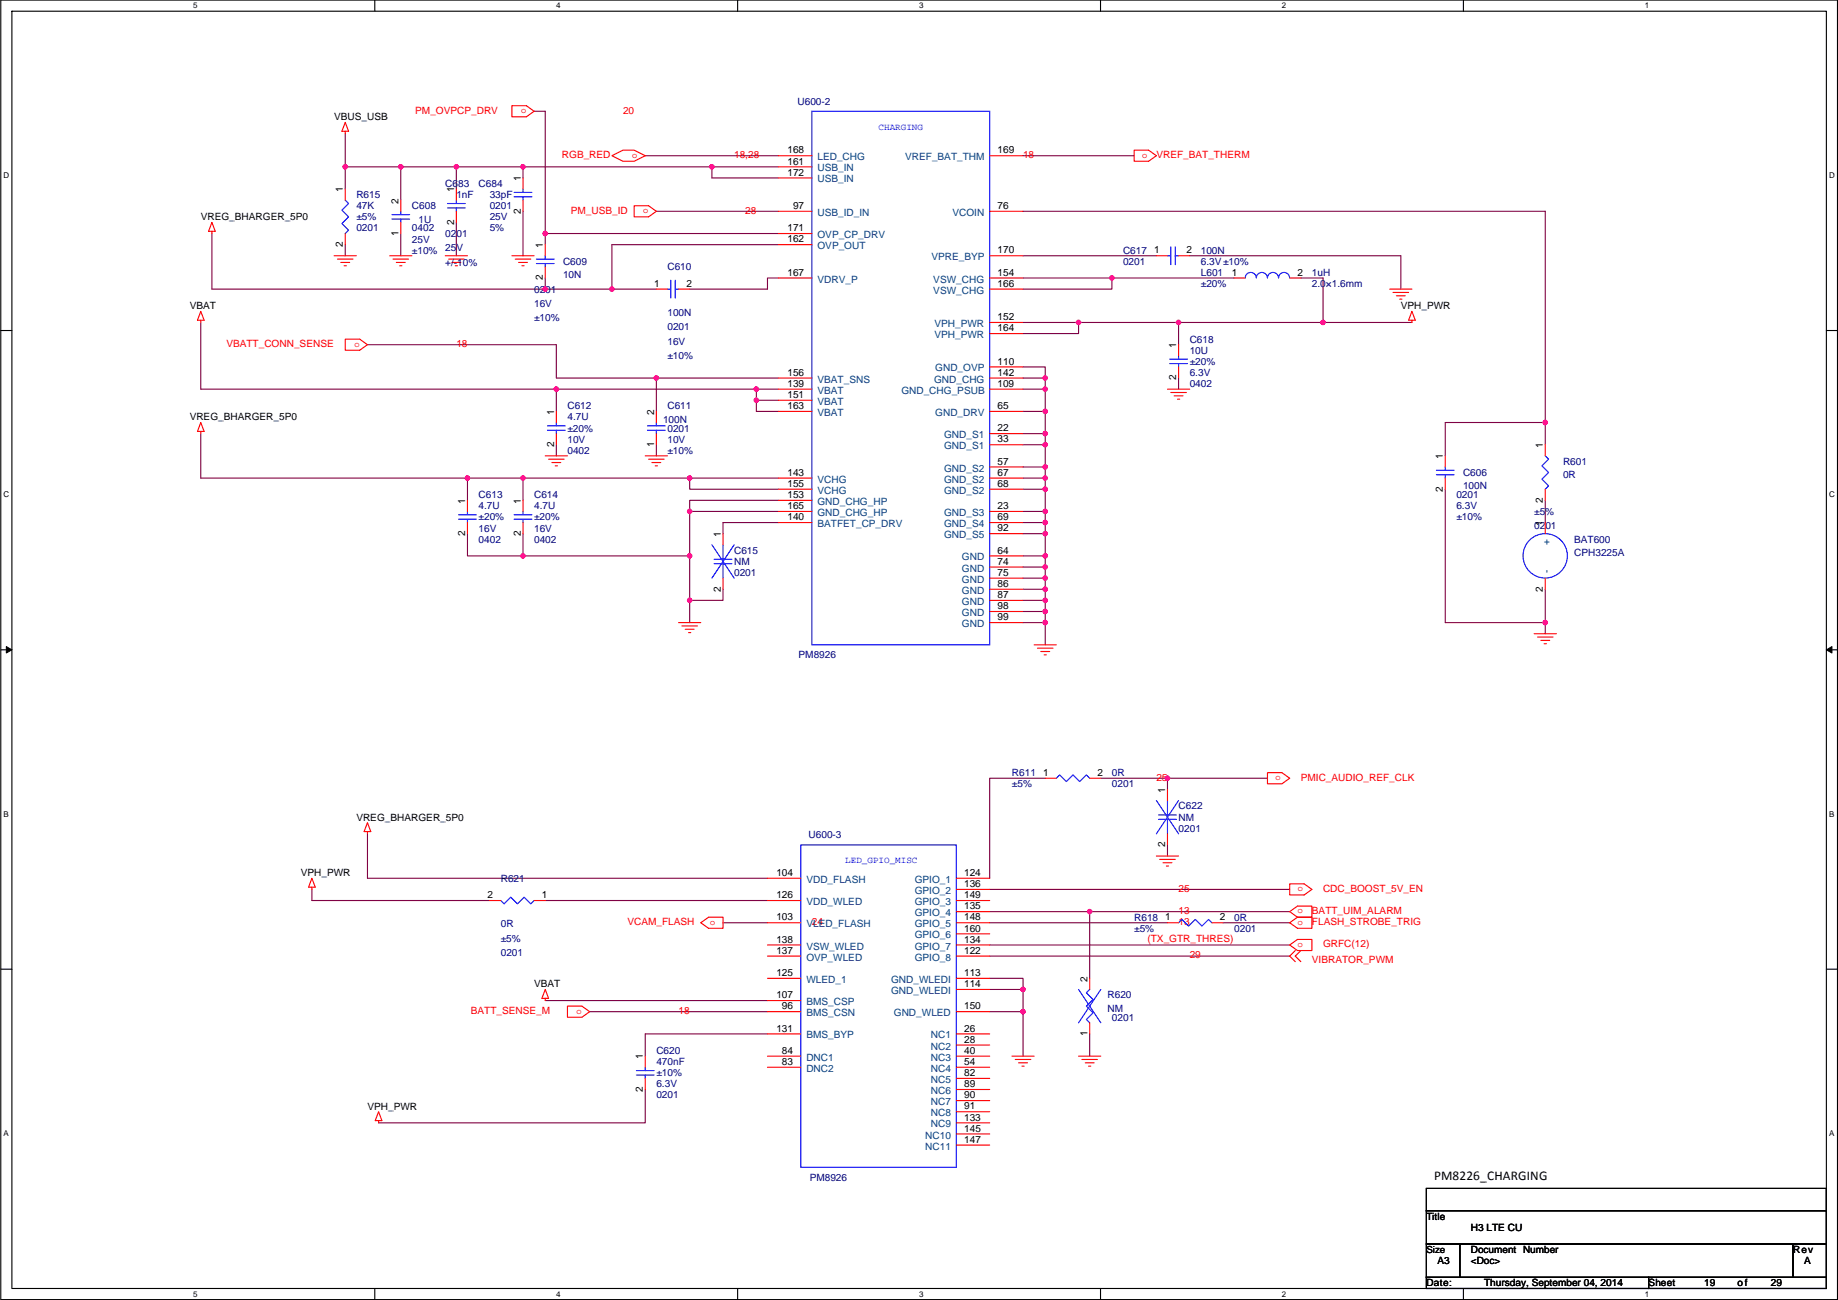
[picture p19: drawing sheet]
<svg xmlns="http://www.w3.org/2000/svg" width="420mm" height="297mm" viewBox="0 0 420 297" stroke-linecap="round" stroke-linejoin="round" font-family="sans-serif">
<defs><g id="words">
<text font-size="3" x="327.8" y="269.6">PM8226_CHARGING</text>
<g font-size="2.3" fill="#000080">
<text x="182.3" y="23.9">U600-2</text>
<text x="81.5" y="45.3">R615</text>
<text x="81.5" y="47.8">47K</text>
<text x="94.2" y="47.8">C608</text>
<text x="101.8" y="42.7">C683</text>
<text x="104.3" y="45.3">1nF</text>
<text x="109.4" y="42.7">C684</text>
<text x="111.9" y="45.3">33pF</text>
<text x="111.9" y="47.8">0201</text>
<text x="81.5" y="50.3">±5%</text>
<text x="81.5" y="52.9">0201</text>
<text x="94.2" y="52.9">0402</text>
<text x="95.7" y="50.8">1U</text>
<text x="111.9" y="50.3">25V</text>
<text x="111.9" y="52.9">5%</text>
<text x="94.2" y="55.4">25V</text>
<text x="94.2" y="58">±10%</text>
<text x="101.8" y="54.1">0201</text>
<text x="101.8" y="57.4">25V</text>
<text x="256.7" y="58">C617</text>
<text x="274.5" y="58">100N</text>
<text x="101.8" y="60.7">+/-10%</text>
<text x="128.7" y="60.5">C609</text>
<text x="128.7" y="63.5">10N</text>
<text x="152.6" y="61.8">C610</text>
<text x="256.7" y="60.5">0201</text>
<text x="274.5" y="60.5">6.3V±10%</text>
<text x="274.5" y="63">L601</text>
<text x="274.5" y="65.6">±20%</text>
<text x="299.9" y="63">1uH</text>
<text x="299.9" y="65.6">2.0×1.6mm</text>
<text x="122.1" y="66.8">0201</text>
<text x="122.1" y="70.1">16V</text>
<text x="122.1" y="73.4">±10%</text>
<text x="152.6" y="72.2">100N</text>
<text x="152.6" y="75.5">0201</text>
<text x="152.6" y="78.8">16V</text>
<text x="152.6" y="82.1">±10%</text>
<text x="272" y="78.3">C618</text>
<text x="272" y="80.8">10U</text>
<text x="272" y="83.4">±20%</text>
<text x="272" y="88.4">0402</text>
<text x="272" y="85.9">6.3V</text>
<text x="129.7" y="93.5">C612</text>
<text x="152.6" y="93.5">C611</text>
<text x="129.7" y="96.1">4.7U</text>
<text x="129.7" y="101.1">10V</text>
<text x="129.7" y="98.6">±20%</text>
<text x="151.6" y="96.6">100N</text>
<text x="152.6" y="98.6">0201</text>
<text x="152.6" y="101.1">10V</text>
<text x="129.7" y="103.7">0402</text>
<text x="152.6" y="103.7">±10%</text>
<text x="357.3" y="106.2">R601</text>
<text x="109.4" y="113.8">C613</text>
<text x="122.1" y="113.8">C614</text>
<text x="332.9" y="113.8">0201</text>
<text x="334.4" y="108.8">C606</text>
<text x="334.4" y="111.8">100N</text>
<text x="357.3" y="109.3">0R</text>
<text x="109.4" y="116.4">4.7U</text>
<text x="109.4" y="118.9">±20%</text>
<text x="122.1" y="116.4">4.7U</text>
<text x="122.1" y="118.9">±20%</text>
<text x="332.9" y="116.4">6.3V</text>
<text x="332.9" y="118.9">±10%</text>
<text x="350.7" y="117.6">±5%</text>
<text x="109.4" y="124">0402</text>
<text x="109.4" y="121.5">16V</text>
<text x="122.1" y="124">0402</text>
<text x="122.1" y="121.5">16V</text>
<text x="350.7" y="120.9">0201</text>
<text x="359.8" y="124">BAT600</text>
<text x="167.8" y="126.5">C615</text>
<text x="167.8" y="129.1">NM</text>
<text x="167.8" y="131.6">0201</text>
<text x="359.8" y="127">CPH3225A</text>
<text x="182.6" y="150.4">PM8926</text>
<text x="231.3" y="177.3">R611</text>
<text x="231.3" y="179.9">±5%</text>
<text x="254.2" y="177.3">0R</text>
<text x="254.2" y="179.9">0201</text>
<text x="269.4" y="185">C622</text>
<text x="184.8" y="191.6">U600-3</text>
<text x="269.4" y="187.5">NM</text>
<text x="269.4" y="190">0201</text>
<text x="114.5" y="201.5">R621</text>
<text x="114.5" y="211.9">0R</text>
<text x="114.5" y="215.2">±5%</text>
<text x="259.3" y="210.4">R618</text>
<text x="259.3" y="212.9">±5%</text>
<text x="282.1" y="210.4">0R</text>
<text x="282.1" y="212.9">0201</text>
<text x="114.5" y="218.5">0201</text>
<text x="253.2" y="228.1">R620</text>
<text x="253.2" y="231.2">NM</text>
<text x="254.2" y="233.2">0201</text>
<text x="150" y="240.8">C620</text>
<text x="150" y="243.4">470nF</text>
<text x="150" y="245.9">±10%</text>
<text x="150" y="251">0201</text>
<text x="150" y="248.5">6.3V</text>
<text x="185.1" y="269.8">PM8926</text>
</g>
<g font-size="2.3">
<text x="76.4" y="27.5">VBUS_USB</text>
<text x="180" y="35.1">168</text>
<text x="228" y="35.1">169</text>
<text x="119" y="41.4" transform="rotate(-90 119 41.4)">1</text>
<text x="180" y="37.6">161</text>
<text x="180" y="40.1">172</text>
<text x="78.4" y="44" transform="rotate(-90 78.4 44)">1</text>
<text x="91.1" y="46.5" transform="rotate(-90 91.1 46.5)">2</text>
<text x="103.8" y="44" transform="rotate(-90 103.8 44)">1</text>
<text x="181.3" y="47.8">97</text>
<text x="228" y="47.8">76</text>
<text x="45.9" y="50.3">VREG_BHARGER_5P0</text>
<text x="91.1" y="53.9" transform="rotate(-90 91.1 53.9)">1</text>
<text x="103.8" y="51.4" transform="rotate(-90 103.8 51.4)">2</text>
<text x="119" y="48.8" transform="rotate(-90 119 48.8)">2</text>
<text x="180" y="52.8">171</text>
<text x="78.4" y="56.4" transform="rotate(-90 78.4 56.4)">2</text>
<text x="124.1" y="56.7" transform="rotate(-90 124.1 56.7)">1</text>
<text x="180" y="55.4">162</text>
<text x="228" y="57.9">170</text>
<text x="263.8" y="57.9">1</text>
<text x="271.2" y="57.9">2</text>
<text x="124.1" y="64.1" transform="rotate(-90 124.1 64.1)">2</text>
<text x="149.5" y="65.5">1</text>
<text x="156.9" y="65.5">2</text>
<text x="180" y="63">167</text>
<text x="228" y="63">154</text>
<text x="228" y="65.5">166</text>
<text x="281.6" y="63">1</text>
<text x="296.6" y="63">2</text>
<text x="43.4" y="70.7">VBAT</text>
<text x="320.2" y="70.7">VPH_PWR</text>
<text x="228" y="73.2">152</text>
<text x="228" y="75.7">164</text>
<text x="228" y="83.3">110</text>
<text x="268.9" y="79.5" transform="rotate(-90 268.9 79.5)">1</text>
<text x="180" y="85.9">156</text>
<text x="180" y="88.4">139</text>
<text x="228" y="88.4">109</text>
<text x="228" y="85.9">142</text>
<text x="268.9" y="86.9" transform="rotate(-90 268.9 86.9)">2</text>
<text x="126.7" y="94.8" transform="rotate(-90 126.7 94.8)">1</text>
<text x="149.5" y="94.8" transform="rotate(-90 149.5 94.8)">2</text>
<text x="180" y="90.9">151</text>
<text x="180" y="93.5">163</text>
<text x="228" y="93.5">65</text>
<text x="43.4" y="96.1">VREG_BHARGER_5P0</text>
<text x="228" y="98.6">22</text>
<text x="228" y="101.1">33</text>
<text x="126.7" y="102.2" transform="rotate(-90 126.7 102.2)">2</text>
<text x="149.5" y="102.2" transform="rotate(-90 149.5 102.2)">1</text>
<text x="228" y="106.2">57</text>
<text x="329.8" y="104.9" transform="rotate(-90 329.8 104.9)">1</text>
<text x="352.7" y="102.4" transform="rotate(-90 352.7 102.4)">1</text>
<text x="180" y="108.7">143</text>
<text x="180" y="111.3">155</text>
<text x="180" y="113.8">153</text>
<text x="228" y="108.7">67</text>
<text x="228" y="111.3">68</text>
<text x="329.8" y="112.3" transform="rotate(-90 329.8 112.3)">2</text>
<text x="106.3" y="115.1" transform="rotate(-90 106.3 115.1)">1</text>
<text x="119" y="115.1" transform="rotate(-90 119 115.1)">1</text>
<text x="180" y="116.3">165</text>
<text x="180" y="118.9">140</text>
<text x="228" y="116.3">23</text>
<text x="228" y="118.9">69</text>
<text x="352.7" y="114.9" transform="rotate(-90 352.7 114.9)">2</text>
<text x="106.3" y="122.5" transform="rotate(-90 106.3 122.5)">2</text>
<text x="119" y="122.5" transform="rotate(-90 119 122.5)">2</text>
<text x="164.8" y="122.7" transform="rotate(-90 164.8 122.7)">1</text>
<text x="228" y="121.4">92</text>
<text x="352.7" y="120.2" transform="rotate(-90 352.7 120.2)">1</text>
<text x="228" y="126.5">64</text>
<text x="228" y="129">74</text>
<text x="228" y="131.6">75</text>
<text x="164.8" y="135.2" transform="rotate(-90 164.8 135.2)">2</text>
<text x="228" y="134.1">86</text>
<text x="228" y="136.7">87</text>
<text x="352.7" y="135.2" transform="rotate(-90 352.7 135.2)">2</text>
<text x="228" y="139.2">98</text>
<text x="228" y="141.7">99</text>
<text x="238.4" y="177.3">1</text>
<text x="250.9" y="177.3">2</text>
<text x="266.3" y="181.1" transform="rotate(-90 266.3 181.1)">1</text>
<text x="81.5" y="187.5">VREG_BHARGER_5P0</text>
<text x="266.3" y="193.6" transform="rotate(-90 266.3 193.6)">2</text>
<text x="68.8" y="200.2">VPH_PWR</text>
<text x="177.5" y="200.2">104</text>
<text x="220.4" y="200.2">124</text>
<text x="220.4" y="202.7">136</text>
<text x="111.4" y="205.2">2</text>
<text x="123.9" y="205.2">1</text>
<text x="177.5" y="205.2">126</text>
<text x="220.4" y="205.2">149</text>
<text x="220.4" y="207.8">135</text>
<text x="177.5" y="210.3">103</text>
<text x="177.5" y="215.4">138</text>
<text x="220.4" y="210.3">148</text>
<text x="220.4" y="212.9">160</text>
<text x="220.4" y="215.4">134</text>
<text x="266.4" y="210.3">1</text>
<text x="278.8" y="210.3">2</text>
<text x="177.5" y="217.9">137</text>
<text x="220.4" y="217.9">122</text>
<text x="122.1" y="225.6">VBAT</text>
<text x="177.5" y="223">125</text>
<text x="220.4" y="223">113</text>
<text x="220.4" y="225.6">114</text>
<text x="248.6" y="224.3" transform="rotate(-90 248.6 224.3)">2</text>
<text x="177.5" y="228.1">107</text>
<text x="178.7" y="230.6">96</text>
<text x="220.4" y="230.6">150</text>
<text x="177.5" y="235.7">131</text>
<text x="220.4" y="235.7">26</text>
<text x="220.4" y="238.3">28</text>
<text x="248.6" y="236.8" transform="rotate(-90 248.6 236.8)">1</text>
<text x="147" y="242.1" transform="rotate(-90 147 242.1)">1</text>
<text x="178.7" y="240.8">84</text>
<text x="178.7" y="243.3">83</text>
<text x="220.4" y="240.8">40</text>
<text x="220.4" y="243.3">54</text>
<text x="220.4" y="245.9">82</text>
<text x="147" y="249.5" transform="rotate(-90 147 249.5)">2</text>
<text x="220.4" y="248.4">89</text>
<text x="220.4" y="251">90</text>
<text x="84" y="253.5">VPH_PWR</text>
<text x="220.4" y="253.5">91</text>
<text x="220.4" y="256">133</text>
<text x="220.4" y="258.6">145</text>
<text x="220.4" y="261.1">147</text>
<text x="326.1" y="278.7">Title</text>
<text x="336.2" y="281.2">H3 LTE CU</text>
<text x="336.2" y="286.3">Document Number</text>
<text x="409.9" y="286.3">Rev</text>
<text x="326.1" y="293.9">Date:</text>
<text x="328.6" y="288.8">A3</text>
<text x="336.2" y="288.8">&lt;Doc&gt;</text>
<text x="339.3" y="293.9">Thursday, September 04, 2014</text>
<text x="376.9" y="293.9">Sheet</text>
<text x="389.6" y="293.9">19</text>
<text x="397.2" y="293.9">of</text>
<text x="404.8" y="293.9">29</text>
<text x="412.4" y="288.8">A</text>
</g>
<g font-size="2.3" fill="#f00">
<text x="94.9" y="26">PM_OVPCP_DRV</text>
<text x="142.4" y="26">20</text>
<text x="128.4" y="36.1">RGB_RED</text>
<text x="167.8" y="36.1">18,28</text>
<text x="233.9" y="36.1">18</text>
<text x="264.3" y="36.1">VREF_BAT_THERM</text>
<text x="130.5" y="48.8">PM_USB_ID</text>
<text x="170.4" y="48.8">28</text>
<text x="51.7" y="79.3">VBATT_CONN_SENSE</text>
<text x="104.3" y="79.3">18</text>
<text x="264.3" y="178.4">25</text>
<text x="297.4" y="178.4">PMIC_AUDIO_REF_CLK</text>
<text x="269.4" y="203.8">25</text>
<text x="302.4" y="203.8">CDC_BOOST_5V_EN</text>
<text x="269.4" y="208.8">13</text>
<text x="299.9" y="208.8">BATT_UIM_ALARM</text>
<text x="143.4" y="211.4">VCAM_FLASH</text>
<text x="185.6" y="211.4">24</text>
<text x="262.3" y="215.2">(TX_GTR_THRES)</text>
<text x="269.4" y="211.4">13</text>
<text x="299.9" y="211.4">FLASH_STROBE_TRIG</text>
<text x="272" y="219">29</text>
<text x="299.9" y="220">VIBRATOR_PWM</text>
<text x="302.4" y="216.5">GRFC(12)</text>
<text x="107.6" y="231.7">BATT_SENSE_M</text>
<text x="155.1" y="231.7">18</text>
</g>
<g font-size="2.3" fill="#004080">
<text x="186.9" y="36.6">LED_CHG</text>
<text x="186.9" y="39.2">USB_IN</text>
<text x="186.9" y="41.7">USB_IN</text>
<text x="206.9" y="36.6">VREF_BAT_THM</text>
<text x="186.9" y="49.3">USB_ID_IN</text>
<text x="217.7" y="49.3">VCOIN</text>
<text x="186.9" y="54.4">OVP_CP_DRV</text>
<text x="186.9" y="56.9">OVP_OUT</text>
<text x="212.9" y="59.5">VPRE_BYP</text>
<text x="186.9" y="64.6">VDRV_P</text>
<text x="213.3" y="64.6">VSW_CHG</text>
<text x="213.3" y="67.1">VSW_CHG</text>
<text x="213.6" y="74.7">VPH_PWR</text>
<text x="213.6" y="77.3">VPH_PWR</text>
<text x="186.9" y="87.4">VBAT_SNS</text>
<text x="186.9" y="90">VBAT</text>
<text x="206" y="90">GND_CHG_PSUB</text>
<text x="213.5" y="87.4">GND_CHG</text>
<text x="213.8" y="84.9">GND_OVP</text>
<text x="186.9" y="92.5">VBAT</text>
<text x="186.9" y="95">VBAT</text>
<text x="213.8" y="95">GND_DRV</text>
<text x="215.8" y="100.1">GND_S1</text>
<text x="215.8" y="102.7">GND_S1</text>
<text x="215.8" y="107.7">GND_S2</text>
<text x="186.9" y="110.3">VCHG</text>
<text x="186.9" y="112.8">VCHG</text>
<text x="215.8" y="110.3">GND_S2</text>
<text x="215.8" y="112.8">GND_S2</text>
<text x="186.9" y="115.4">GND_CHG_HP</text>
<text x="186.9" y="117.9">GND_CHG_HP</text>
<text x="215.8" y="117.9">GND_S3</text>
<text x="186.9" y="120.4">BATFET_CP_DRV</text>
<text x="215.8" y="120.4">GND_S4</text>
<text x="215.8" y="123">GND_S5</text>
<text x="354.3" y="124.6" transform="rotate(-90 354.3 124.6)">+</text>
<text x="219.9" y="128.1">GND</text>
<text x="219.9" y="130.6">GND</text>
<text x="354.3" y="130.8" transform="rotate(-90 354.3 130.8)">-</text>
<text x="219.9" y="133.1">GND</text>
<text x="219.9" y="135.7">GND</text>
<text x="219.9" y="138.2">GND</text>
<text x="219.9" y="140.8">GND</text>
<text x="219.9" y="143.3">GND</text>
<text x="184.3" y="201.7">VDD_FLASH</text>
<text x="209.1" y="201.7">GPIO_1</text>
<text x="184.3" y="206.8">VDD_WLED</text>
<text x="209.1" y="204.3">GPIO_2</text>
<text x="209.1" y="206.8">GPIO_3</text>
<text x="209.1" y="209.3">GPIO_4</text>
<text x="184.3" y="211.9">VLED_FLASH</text>
<text x="209.1" y="211.9">GPIO_5</text>
<text x="209.1" y="214.4">GPIO_6</text>
<text x="184.3" y="217">VSW_WLED</text>
<text x="184.3" y="219.5">OVP_WLED</text>
<text x="209.1" y="217">GPIO_7</text>
<text x="209.1" y="219.5">GPIO_8</text>
<text x="184.3" y="224.6">WLED_1</text>
<text x="203.7" y="224.6">GND_WLEDI</text>
<text x="203.7" y="227.1">GND_WLEDI</text>
<text x="184.3" y="229.7">BMS_CSP</text>
<text x="184.3" y="232.2">BMS_CSN</text>
<text x="204.3" y="232.2">GND_WLED</text>
<text x="184.3" y="237.3">BMS_BYP</text>
<text x="212.8" y="237.3">NC1</text>
<text x="212.8" y="239.8">NC2</text>
<text x="184.3" y="242.4">DNC1</text>
<text x="184.3" y="244.9">DNC2</text>
<text x="212.8" y="242.4">NC3</text>
<text x="212.8" y="244.9">NC4</text>
<text x="212.8" y="247.4">NC5</text>
<text x="212.8" y="250">NC6</text>
<text x="212.8" y="252.5">NC7</text>
<text x="212.8" y="255.1">NC8</text>
<text x="212.8" y="257.6">NC9</text>
<text x="211.5" y="260.1">NC10</text>
<text x="211.5" y="262.7">NC11</text>
</g>
<text font-size="2.2" x="326.1" y="286.2">Size</text>
<g font-size="2.1" fill="#f00">
<text x="120.3" y="24.9" transform="rotate(180 120.3 24.9)">o</text>
<text x="145.7" y="35.1" transform="rotate(180 145.7 35.1)">o</text>
<text x="262.3" y="35.1" transform="rotate(180 262.3 35.1)">o</text>
<text x="148.3" y="47.8" transform="rotate(180 148.3 47.8)">o</text>
<text x="82.2" y="78.3" transform="rotate(180 82.2 78.3)">o</text>
<text x="292.8" y="177.3" transform="rotate(180 292.8 177.3)">o</text>
<text x="297.9" y="202.7" transform="rotate(180 297.9 202.7)">o</text>
<text x="296.6" y="208.7">o</text>
<text x="162.2" y="211.3">o</text>
<text x="296.6" y="211.3">o</text>
<text x="296.6" y="216.3">o</text>
<text x="133" y="230.7" transform="rotate(180 133 230.7)">o</text>
</g>
<g font-size="2.1" fill="#00f">
<text x="200.8" y="29.7">CHARGING</text>
<text x="193.2" y="197.3">LED_GPIO_MISC</text>
</g>
<g font-size="1.8">
<text x="44.2" y="1.9">5</text>
<text x="127.1" y="1.9">4</text>
<text x="210.1" y="1.9">3</text>
<text x="293" y="1.9">2</text>
<text x="376" y="1.9">1</text>
<text x=".8" y="40.7">D</text>
<text x="418.1" y="40.7">D</text>
<text x=".8" y="113.6">C</text>
<text x="418.1" y="113.6">C</text>
<text x=".8" y="186.6">B</text>
<text x="418.1" y="186.6">B</text>
<text x=".8" y="259.5">A</text>
<text x="418.1" y="259.5">A</text>
<text x="44.2" y="296.3">5</text>
<text x="127.1" y="296.3">4</text>
<text x="210.1" y="296.3">3</text>
<text x="293" y="296.3">2</text>
<text x="376" y="296.3">1</text>
</g>
</g></defs>
<path d="M.2 0h419.8v296.9h-419.8zM2.7 2.6h414.8v291.8h-414.8z" fill="none" stroke="#000" stroke-width=".25"/>
<g fill="#fff">
<path d="M44.2 .3h1v2h-1z"/>
<path d="M44.2 294.7h1v2h-1z"/>
</g>
<path d="M85.7 0v2.6M85.7 294.4v2.5" fill="none" stroke="#000" stroke-width=".25"/>
<g fill="#fff">
<path d="M127.1 .3h1v2h-1z"/>
<path d="M127.1 294.7h1v2h-1z"/>
</g>
<path d="M168.6 0v2.6M168.6 294.4v2.5" fill="none" stroke="#000" stroke-width=".25"/>
<g fill="#fff">
<path d="M210.1 .3h1v2h-1z"/>
<path d="M210.1 294.7h1v2h-1z"/>
</g>
<path d="M251.6 0v2.6M251.6 294.4v2.5" fill="none" stroke="#000" stroke-width=".25"/>
<g fill="#fff">
<path d="M293 .3h1v2h-1z"/>
<path d="M293 294.7h1v2h-1z"/>
</g>
<path d="M334.5 0v2.6M334.5 294.4v2.5" fill="none" stroke="#000" stroke-width=".25"/>
<g fill="#fff">
<path d="M376 .3h1v2h-1z"/>
<path d="M376 294.7h1v2h-1z"/>
<path d="M.8 39h1.3v2.1h-1.3z"/>
<path d="M418.1 39h1.3v2.1h-1.3z"/>
<path d="M.8 112h1.3v2h-1.3z"/>
<path d="M418.1 112h1.3v2h-1.3z"/>
</g>
<path d="M.2 75.5h2.5M417.5 75.5h2.5" fill="none" stroke="#000" stroke-width=".25"/>
<g fill="#fff">
<path d="M.8 185h1.2v2h-1.2z"/>
<path d="M418.1 185h1.2v2h-1.2z"/>
</g>
<path d="M.2 148.5h2.5M417.5 148.5h2.5" fill="none" stroke="#000" stroke-width=".25"/>
<path d="M1.4 147.7l1.3 .8-1.3 .7zM417.5 148.5l1.3-.8v1.5z" fill="#000" stroke="#000" stroke-width=".23"/>
<g fill="#fff">
<path d="M.8 257.9h1.2v2h-1.2z"/>
<path d="M418.1 257.9h1.2v2h-1.2z"/>
</g>
<path d="M.2 221.4h2.5M417.5 221.4h2.5M326.1 271.5h91.4v5.1h-91.4zM326.1 276.6h91.4v7.6h-91.4zM326.1 291.9h50.8v2.5h-50.8zM326.1 284.2h7.6v7.7h-7.6zM333.7 284.2h76.2v7.7h-76.2zM376.9 291.9h40.6v2.5h-40.6zM409.9 284.2h7.6v7.7h-7.6z" fill="none" stroke="#000" stroke-width=".25"/>
<g fill="none" stroke="#800040" stroke-width=".25">
<path d="M78.9 30.5v7.6M78.9 38.1v5.1M78.9 38.1h12.7M91.6 38.1v7.6M91.6 38.1h12.7M119.6 38.1h43.1M119.6 38.1v2.6M119.6 38.1h-15.3v5.1M122.1 25.4h2.5v28M147.5 35.6h30.5M162.7 38.1v2.6h15.3M162.7 38.1h15.3"/>
<path d="M233.9 35.6h25.4M48.4 53.4v12.7h76.2M78.9 55.9v2.5M91.6 53.4v5M104.3 50.8v7.6M119.6 48.3v10.1M124.6 53.4h53.4M124.6 53.4v2.5M150 48.3h28M178 55.9h-38.1v10.2M233.9 48.3h119.3v48.2M233.9 58.4h30.4"/>
<path d="M272 58.4h48.2v7.7M45.9 73.7v15.2h81.3M84 78.8h43.2v7.6h22.8M124.6 63.5v2.6h15.3M139.9 66.1h10.1M178 63.5h-2.6v2.6h-17.7M233.9 63.5h20.3M233.9 73.7h12.7M269.4 73.7v5.1M269.4 73.7h33M269.4 73.7h-22.8v2.5h-12.7M282.1 63.5h-27.9v2.6h-20.3"/>
<path d="M297.4 63.5h5v10.2M302.4 73.7h20.4M45.9 99.1v10.1h61M127.2 88.9h45.7M127.2 88.9v5.1M150 86.4v7.6M150 86.4h28M172.9 91.5h5.1M172.9 91.5v2.5h5.1M172.9 88.9v2.6M172.9 88.9h5.1M233.9 88.9h5"/>
<path d="M233.9 94h5v5.1M233.9 83.8h5v2.6M233.9 86.4h5M233.9 99.1h5v2.5M238.9 86.4v2.5M238.9 88.9v5.1M269.4 86.4v2.5M353.2 96.5v5.1M353.2 96.5h-22.8v7.7M106.9 109.2v5.1M106.9 109.2h12.7M127.2 101.6v2.6"/>
<path d="M150 101.6v2.6M157.7 109.2h-38.1v5.1M157.7 116.9v10.1M157.7 116.9h20.3M178 119.4h-12.7v2.5M178 109.2h-20.3v2.6h20.3M178 114.3h-20.3v2.6M233.9 106.7h5M233.9 109.2h5M233.9 111.8h5v5.1M233.9 101.6h5M233.9 116.9h5v2.5"/>
<path d="M233.9 119.4h5M238.9 101.6v5.1M238.9 106.7v2.5M238.9 109.2v2.6M238.9 119.4v2.5M330.4 111.8v30.5h22.8M353.2 114.3v5.1M106.9 121.9v5.1h12.7M119.6 121.9v5.1h38.1M157.7 127v10.2M157.7 137.2v5.1M165.3 134.6v2.6h-7.6"/>
<path d="M233.9 121.9h5M233.9 127h5M233.9 129.6h5M233.9 132.1h5M233.9 139.7h5M233.9 134.6h5v2.6M233.9 137.2h5M238.9 121.9v5.1M238.9 127v2.6M238.9 129.6v2.5M238.9 132.1v2.5M238.9 137.2v2.5"/>
<path d="M238.9 139.7v2.6M353.2 134.6v7.7M233.9 142.3h5M238.9 142.3v5M353.2 142.3v2.5M238.9 177.8h-12.7v22.9M251.6 177.8h15.3M266.9 177.8h22.8M266.9 177.8v2.6M84 190.5v10.2h91.4M266.9 193.1v2.5M71.3 203.2v2.6h40.6"/>
<path d="M124.6 205.8h50.8M165.3 210.8h10.1M226.2 203.2h68.6M226.2 208.3h22.9M226.2 210.8h40.7M226.2 215.9h68.6M226.2 218.5h68.6M249.1 208.3v15.2M249.1 208.3h45.7M279.6 210.8h15.2M124.6 228.6h50.8M134.8 231.2h40.6"/>
<path d="M175.4 236.2h-27.9v5.1M226.2 223.5h7.7v2.6M226.2 226.1h7.7v5.1M226.2 231.2h7.7v10.1M249.1 236.2v5.1M147.5 248.9v7.7h-61"/>
</g>
<g fill="#f0f" stroke="#f0f" stroke-width=".25">
<circle cx="78.9" cy="38.1" r=".5"/>
<circle cx="91.6" cy="38.1" r=".5"/>
<circle cx="139.9" cy="66" r=".5"/>
<circle cx="124.6" cy="66" r=".5"/>
<circle cx="172.9" cy="91.4" r=".5"/>
<circle cx="150" cy="86.4" r=".5"/>
<circle cx="172.9" cy="88.9" r=".5"/>
<circle cx="127.2" cy="88.9" r=".5"/>
<circle cx="157.6" cy="109.2" r=".5"/>
<circle cx="106.8" cy="109.2" r=".5"/>
<circle cx="119.5" cy="109.2" r=".5"/>
<circle cx="157.6" cy="116.8" r=".5"/>
<circle cx="119.5" cy="127" r=".5"/>
<circle cx="157.6" cy="127" r=".5"/>
<circle cx="157.6" cy="137.2" r=".5"/>
<circle cx="254.2" cy="63.5" r=".5"/>
<circle cx="246.5" cy="73.7" r=".5"/>
<circle cx="269.4" cy="73.7" r=".5"/>
<circle cx="302.4" cy="73.7" r=".5"/>
<circle cx="238.9" cy="86.4" r=".5"/>
<circle cx="238.9" cy="88.9" r=".5"/>
<circle cx="238.9" cy="94" r=".5"/>
<circle cx="238.9" cy="99.1" r=".5"/>
<circle cx="238.9" cy="101.6" r=".5"/>
<circle cx="238.9" cy="106.7" r=".5"/>
<circle cx="238.9" cy="109.2" r=".5"/>
<circle cx="238.9" cy="111.8" r=".5"/>
<circle cx="238.9" cy="116.8" r=".5"/>
<circle cx="238.9" cy="119.4" r=".5"/>
<circle cx="238.9" cy="121.9" r=".5"/>
<circle cx="238.9" cy="127" r=".5"/>
<circle cx="238.9" cy="129.5" r=".5"/>
<circle cx="238.9" cy="132.1" r=".5"/>
<circle cx="238.9" cy="134.6" r=".5"/>
<circle cx="238.9" cy="137.2" r=".5"/>
<circle cx="238.9" cy="139.7" r=".5"/>
<circle cx="238.9" cy="142.2" r=".5"/>
<circle cx="249.1" cy="208.3" r=".5"/>
<circle cx="233.8" cy="226.1" r=".5"/>
<circle cx="233.8" cy="231.1" r=".5"/>
<circle cx="124.6" cy="53.3" r=".5"/>
<circle cx="104.3" cy="38.1" r=".5"/>
<circle cx="119.5" cy="38.1" r=".5"/>
<circle cx="162.7" cy="38.1" r=".5"/>
<circle cx="353.2" cy="96.5" r=".5"/>
<circle cx="353.2" cy="142.2" r=".5"/>
<circle cx="266.9" cy="177.8" r=".5"/>
</g>
<g fill="none" stroke="#f00" stroke-width=".25">
<path d="M78.9 28l.8 2h-1.5zM78.9 30v.5M117 24.2h3.3l1.8 1.2-1.8 1.3h-3.3zM139.9 35.6l2.5-1.3h2.6l2.5 1.3-2.5 1.3h-2.6zM178 35.6h7.6M178 38.1h7.6M226.2 35.6h7.7M259.3 34.3h3.3l1.7 1.3-1.7 1.3h-3.3zM48.4 50.8l.8 2.1h-1.5zM48.4 52.9v.5M76.4 58.4h5.1M77.1 59.2h3.6"/>
<path d="M77.9 60h2M78.9 43.2v2.5M78.9 53.4v2.5M89.1 58.4h5.1M89.8 59.2h3.6M90.6 60h2M91.6 50.8v2.6M91.6 45.7v2.6M101.8 58.4h5.1M102.5 59.2h3.6M103.3 60h2M104.3 43.2v2.5"/>
<path d="M104.3 48.3v2.5M117 58.4h5.1M117.8 59.2h3.5M118.5 60h2.1M119.6 40.7v2.5M119.6 45.7v2.6M124.6 55.9v2.5M145 47h3.3l1.7 1.3-1.7 1.3h-3.3zM178 40.7h7.6M178 48.3h7.6M178 53.4h7.6M178 55.9h7.6"/>
<path d="M226.2 48.3h7.7M226.2 58.4h7.7M264.3 58.4h2.6M269.4 58.4h2.6M45.9 71.1l.8 2.1h-1.6zM45.9 73.2v.5M78.7 60.7h.5M78.9 77.5h3.3l1.8 1.3-1.8 1.2h-3.3zM91.4 60.7h.5M104.1 60.7h.5M119.3 60.7h.5M124.6 61v2.5"/>
<path d="M150 66.1h2.6M155.1 66.1h2.6M178 63.5h7.6M226.2 63.5h7.7M226.2 66.1h7.7M226.2 73.7h7.7M226.2 76.2h7.7M269.4 78.8v2.5M282.1 63.5h2.6M294.8 63.5h2.6M317.7 66.1h5.1M318.4 66.8h3.6"/>
<path d="M319.2 67.6h2M320 68.3h.5M322.8 73.2v.5M322.8 71.1l.7 2.1h-1.5zM45.9 96.5l.8 2.1h-1.6zM45.9 98.6v.5M127.2 94v2.5M127.2 99.1v2.5M150 99.1v2.5M150 94v2.5M178 86.4h7.6M178 88.9h7.6"/>
<path d="M178 91.5h7.6M178 94h7.6M226.2 83.8h7.7M226.2 86.4h7.7M226.2 88.9h7.7M226.2 94h7.7M226.2 99.1h7.7M266.9 88.9h5.1M267.6 89.7h3.6M268.4 90.4h2M269.2 91.2h.5M269.4 83.8v2.6"/>
<path d="M106.9 114.3v2.6M106.9 119.4v2.5M119.6 114.3v2.6M119.6 119.4v2.5M124.6 104.2h5.1M125.4 104.9h3.6M126.2 105.7h2M126.9 106.4h.5M147.5 104.2h5.1M148.3 104.9h3.5M149 105.7h2.1M149.8 106.4h.5"/>
<path d="M178 109.2h7.6M178 111.8h7.6M178 114.3h7.6M178 116.9h7.6M178 119.4h7.6M226.2 101.6h7.7M226.2 106.7h7.7M226.2 109.2h7.7M226.2 111.8h7.7M226.2 116.9h7.7M226.2 119.4h7.7M330.4 104.2v2.5"/>
<path d="M330.4 109.2v2.6M353.2 101.6v2.6M353.2 111.8v2.5M353.2 119.4v2.5M165.3 121.9v2.6M165.3 132.1v2.5M226.2 121.9h7.7M226.2 127h7.7M226.2 129.6h7.7M226.2 132.1h7.7M226.2 134.6h7.7M226.2 137.2h7.7"/>
<path d="M226.2 139.7h7.7M353.2 132.1v2.5M155.1 142.3h5.1M155.9 143h3.5M156.6 143.8h2.1M157.4 144.5h.5M226.2 142.3h7.7M236.4 147.3h5.1M237.2 148.1h3.5M237.9 148.9h2.1M238.7 149.6h.5M350.7 144.8h5.1"/>
<path d="M351.5 145.6h3.5M352.2 146.3h2.1M353 147.1h.5M238.9 177.8h2.6M249.1 177.8h2.5M289.7 176.6h3.3l1.8 1.2-1.8 1.3h-3.3zM84 188l.8 2h-1.6zM84 190v.5M264.3 195.6h5.1M265.1 196.4h3.6M265.9 197.1h2M266.6 197.9h.5"/>
<path d="M266.9 180.4v2.5M266.9 190.5v2.6M71.3 200.7l.8 2h-1.6zM71.3 202.7v.5M111.9 205.8h2.6M122.1 205.8h2.5M160.2 210.8l1.8-1.2h3.3v2.5h-3.3zM175.4 200.7h7.7M175.4 205.8h7.7M175.4 210.8h7.7M175.4 215.9h7.7M175.4 218.5h7.7"/>
<path d="M218.6 200.7h7.6M218.6 203.2h7.6M218.6 205.8h7.6M218.6 208.3h7.6M218.6 210.8h7.6M218.6 213.4h7.6M218.6 215.9h7.6M218.6 218.5h7.6M266.9 210.8h2.5M277 210.8h2.6M294.8 202h3.3l1.8 1.2-1.8 1.3h-3.3zM294.8 208.3l1.8-1.3h3.3v2.6h-3.3z"/>
<path d="M294.8 210.8l1.8-1.2h3.3v2.5h-3.3zM294.8 215.9l1.8-1.2h3.3v2.5h-3.3zM296.1 217.2l-1.3 1.3 1.3 1.2M297.4 217.2l-1.3 1.3 1.3 1.2M124.6 226.1l.8 2h-1.5zM124.6 228.1v.5M129.7 229.9h3.3l1.8 1.3-1.8 1.2h-3.3zM175.4 223.5h7.7M175.4 228.6h7.7M175.4 231.2h7.7M175.4 236.2h7.7M218.6 223.5h7.6"/>
<path d="M218.6 226.1h7.6M218.6 231.2h7.6M218.6 236.2h7.6M218.6 238.8h7.6M249.1 233.7v2.5M249.1 223.5v2.6M86.5 254l.8 2.1h-1.5zM86.5 256.1v.5M147.5 241.3v2.6M147.5 246.4v2.5M175.4 241.3h7.7M175.4 243.9h7.7"/>
<path d="M218.6 241.3h7.6M218.6 243.9h7.6M218.6 246.4h7.6M218.6 248.9h7.6M218.6 251.5h7.6M218.6 254h7.6M218.6 256.6h7.6M218.6 259.1h7.6M231.3 241.3h5.1M232.1 242.1h3.5M232.8 242.8h2.1M233.6 243.6h.5"/>
<path d="M246.6 241.3h5M247.3 242.1h3.6M248.1 242.8h2M248.8 243.6h.6M218.6 261.6h7.6"/>
</g>
<g fill="none" stroke="#00f" stroke-width=".25">
<path d="M185.6 25.4h40.6v121.9h-40.6zM78.9 45.7l.8 .8-1.5 1.5 1.5 1.6-1.5 1.5 1.5 1.5-.8 .8M89.6 50.1h4.1M89.6 49h4.1M91.6 50.1v.7M91.6 48.3v.7M102.3 46.5h4.1M102.3 47.5h4.1M104.3 45.7v.8M104.3 47.5v.8M117.5 44h4.1M117.5 45h4.1"/>
<path d="M119.6 43.2v.8M119.6 45v.7M122.6 59.2h4.1M124.6 58.4v.8M266.9 58.4h.7M267.6 56.4v4.1M268.7 56.4v4.1M268.7 58.4h.7M122.6 60.2h4.1M124.6 60.2v.8M152.6 66.1h.7M153.3 64v4.1"/>
<path d="M154.4 64v4.1M154.4 66.1h.7M294.8 63.5a1.27 1.27 0 0 0-1.3-1.2 1.27 1.27 0 0 0-1.2 1.2 1.27 1.27 0 0 0-1.3-1.2 1.27 1.27 0 0 0-1.3 1.2 1.27 1.27 0 0 0-1.3-1.2 1.27 1.27 0 0 0-1.2 1.2 1.26 1.26 0 0 0-1.3-1.2 1.26 1.26 0 0 0-1.2 1.2M125.1 97.3h4.1M125.1 98.3h4.1M127.2 96.5v.8M127.2 98.3v.8M148 98.3h4.1M148 97.3h4.1M150 98.3v.8M150 96.5v.8M267.4 82.1h4.1"/>
<path d="M267.4 83.1h4.1M269.4 81.3v.8M269.4 83.1v.7M104.8 117.6h4.1M104.8 118.6h4.1M106.9 116.9v.7M106.9 118.6v.8M117.5 117.6h4.1M117.5 118.6h4.1M119.6 116.9v.7M119.6 118.6v.8M328.3 107.5h4.1"/>
<path d="M328.3 108.5h4.1M330.4 106.7v.8M330.4 108.5v.7M353.2 104.2l.8 .7-1.5 1.5 1.5 1.6-1.5 1.5 1.5 1.5-.8 .8M162.7 124.5l5.1 7.6M163.2 127.8h4.1M163.2 128.8h4.1M165.3 124.5v3.3M165.3 128.8v3.3M167.8 124.5l-5.1 7.6M241.5 177.8l.7-.7 1.6 1.5 1.5-1.5 1.5 1.5 1.5-1.5 .8 .7M183.1 193.1h35.5v73.6h-35.5z"/>
<path d="M264.3 182.9l5.1 7.6M264.8 186.2h4.1M264.8 187.2h4.1M266.9 182.9v3.3M266.9 187.2v3.3M269.4 182.9l-5.1 7.6M114.5 205.8l.7 .7 1.6-1.5 1.5 1.5 1.5-1.5 1.5 1.5 .8-.7M269.4 210.8l.8-.7 1.5 1.5 1.5-1.5 1.6 1.5 1.5-1.5 .7 .7M246.6 226.1l5 7.6M249.1 226.1l-.8 .7 1.6 1.6-1.6 1.5 1.6 1.5-1.6 1.5 .8 .8M251.6 226.1l-5 7.6M145.5 244.6h4"/>
<path d="M145.5 245.6h4M147.5 243.9v.7M147.5 245.6v.8"/>
<circle cx="353.2" cy="127" r="5.1"/>
</g>
<use href="#words"/>
</svg>
